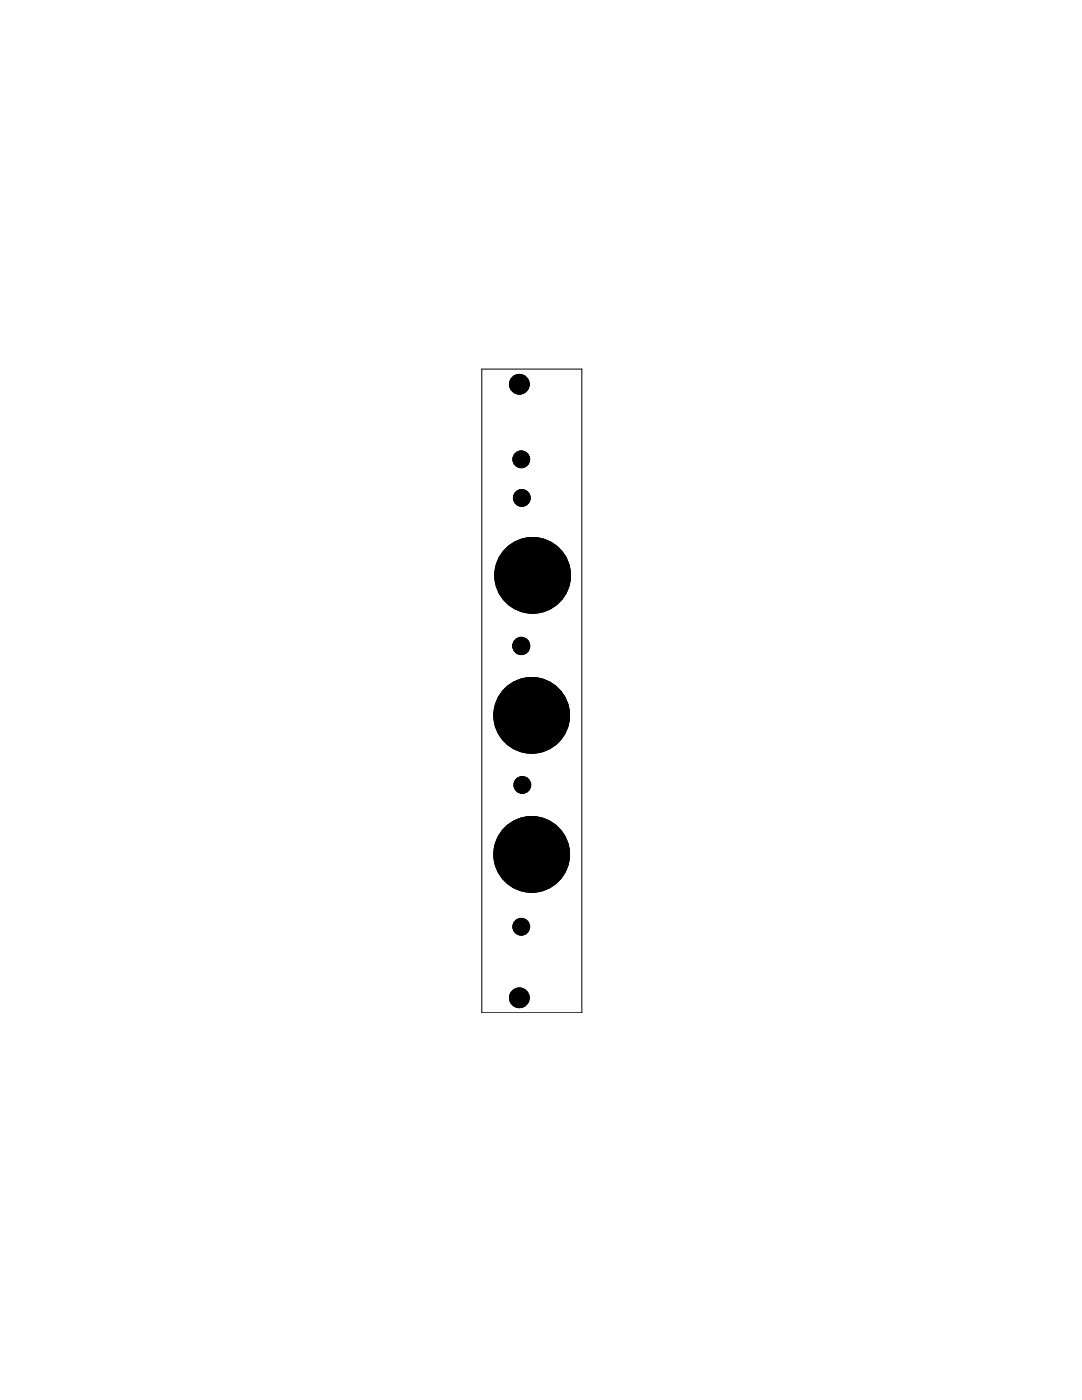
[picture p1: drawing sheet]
<svg xmlns="http://www.w3.org/2000/svg" width="216mm" height="279mm" viewBox="0 0 216 279" stroke-linecap="round" stroke-linejoin="round" font-family="sans-serif">
<g fill="#000" stroke="#000" stroke-width=".2">
<circle cx="103.6" cy="76.7" r="1.97"/>
<circle cx="104" cy="91.7" r="1.67"/>
<circle cx="104.1" cy="99.4" r="1.67"/>
<circle cx="106.3" cy="114.8" r="7.6"/>
<circle cx="104" cy="129" r="1.67"/>
<circle cx="104" cy="128.9" r="1.67"/>
<circle cx="104.2" cy="156.7" r="1.67"/>
<circle cx="106.1" cy="142.8" r="7.6"/>
<circle cx="106.1" cy="170.5" r="7.6"/>
<circle cx="103.6" cy="199.1" r="1.97"/>
<circle cx="104" cy="185" r="1.67"/>
</g>
<g fill="none" stroke="#000" stroke-width=".2">
<path d="M96.1 73.7h20v128.4h-20zM102.6 75.6l2 2.1M103 91.7h2M103.1 99.4h2M104 90.6v2.1M104.1 98.3v2.1M105.3 113.8l2 2M103 128.8h2M103 128.9h2M104 127.8v2.2M103.2 156.6h2M104.2 155.6v2"/>
<path d="M105.1 141.7l2 2.1M105.1 169.5l2 2M102.6 198.1l2 2M103 184.9h2M104 183.9v2"/>
<circle cx="103.6" cy="76.7" r="1.91"/>
<circle cx="103.6" cy="76.7" r=".99"/>
<circle cx="104" cy="91.7" r="1.6"/>
<circle cx="104" cy="91.7" r=".99"/>
<circle cx="104" cy="91.7" r=".49"/>
<circle cx="104.1" cy="99.4" r="1.6"/>
<circle cx="104.1" cy="99.4" r=".99"/>
<circle cx="104.1" cy="99.4" r=".49"/>
<circle cx="106.3" cy="114.8" r="7.5"/>
<circle cx="106.3" cy="114.8" r=".99"/>
<circle cx="104" cy="128.9" r="1.6"/>
<circle cx="104" cy="129" r="1.6"/>
<circle cx="104" cy="129" r=".99"/>
<circle cx="104" cy="128.9" r=".99"/>
<circle cx="104" cy="129" r=".49"/>
<circle cx="104" cy="128.9" r=".49"/>
<circle cx="104.2" cy="156.7" r="1.6"/>
<circle cx="104.2" cy="156.7" r=".99"/>
<circle cx="104.2" cy="156.7" r=".49"/>
<circle cx="106.1" cy="142.8" r="7.5"/>
<circle cx="106.1" cy="142.8" r=".99"/>
<circle cx="106.1" cy="170.5" r="7.5"/>
<circle cx="106.1" cy="170.5" r=".99"/>
<circle cx="103.6" cy="199.1" r="1.91"/>
<circle cx="103.6" cy="199.1" r=".99"/>
<circle cx="104" cy="185" r="1.6"/>
<circle cx="104" cy="185" r=".99"/>
<circle cx="104" cy="185" r=".49"/>
</g>
</svg>
